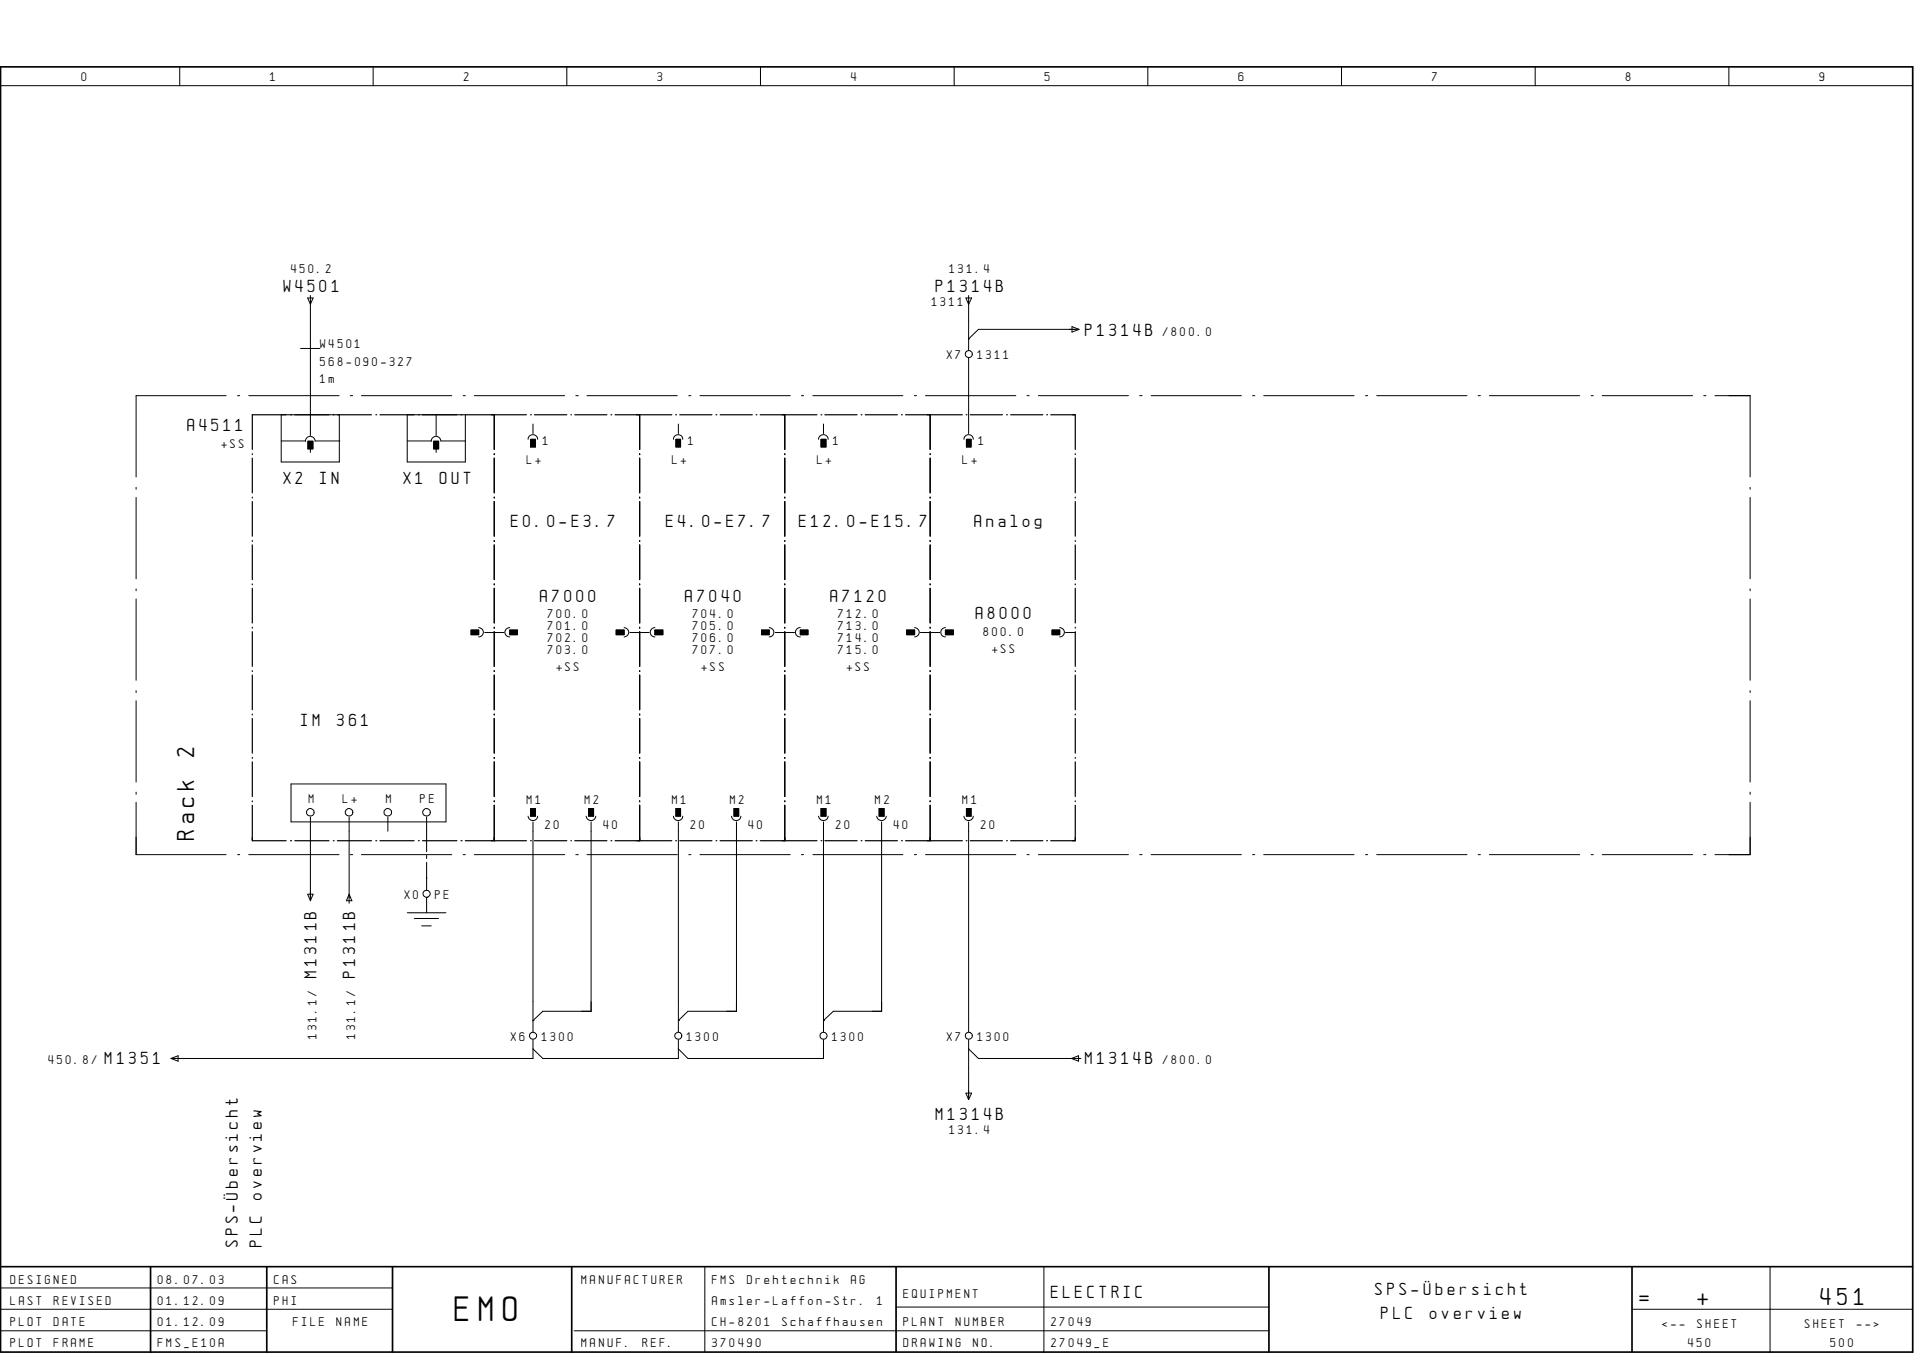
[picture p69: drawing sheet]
<svg xmlns="http://www.w3.org/2000/svg" width="297mm" height="210mm" viewBox="0 0 297 210" stroke-linecap="round" stroke-linejoin="round" font-family="sans-serif">
<defs><g id="words">
<text font-size="4.4" x="70.6" y="205">EMO</text>
<g font-size="3">
<text x="30.1" y="117.5" transform="rotate(-90 30.1 117.5)">2</text>
<text x="30.1" y="130.3" transform="rotate(-90 30.1 130.3)">Rack</text>
<text x="254.4" y="202.4">=</text>
<text x="263.4" y="202.4">+</text>
<text x="282.5" y="202.4">451</text>
</g>
<g font-size="2.2">
<text x="44" y="45.3">W4501</text>
<text x="145.2" y="45.3">P1314B</text>
<text x="168.4" y="52.1">P1314B</text>
<text x="29.1" y="66.9">A4511</text>
<text x="44" y="75">X2</text>
<text x="49.6" y="75">IN</text>
<text x="62.6" y="75">X1</text>
<text x="68.2" y="75">OUT</text>
<text x="79.3" y="81.8">E0.0-E3.7</text>
<text x="103.4" y="81.8">E4.0-E7.7</text>
<text x="124" y="81.8">E12.0-E15.7</text>
<text x="151.3" y="81.8">Analog</text>
<text x="83.8" y="93.3">A7000</text>
<text x="106.3" y="93.3">A7040</text>
<text x="128.9" y="93.3">A7120</text>
<text x="151.4" y="96.1">A8000</text>
<text x="46.7" y="112.7">IM</text>
<text x="52.3" y="112.7">361</text>
<text x="49.1" y="151.7" transform="rotate(-90 49.1 151.7)">M1311B</text>
<text x="55.1" y="151.7" transform="rotate(-90 55.1 151.7)">P1311B</text>
<text x="16.3" y="165.1">M1351</text>
<text x="168.4" y="165.1">M1314B</text>
<text x="145.2" y="173.8">M1314B</text>
<text x="40.6" y="186.1" transform="rotate(-90 40.6 186.1)">overview</text>
<text x="36.9" y="193.5" transform="rotate(-90 36.9 193.5)">SPS-šbersicht</text>
<text x="40.6" y="193.5" transform="rotate(-90 40.6 193.5)">PLC</text>
<text x="163.1" y="201.3">ELECTRIC</text>
<text x="213.4" y="201">SPS-šbersicht</text>
<text x="214.4" y="204.6">PLC</text>
<text x="221.9" y="204.6">overview</text>
</g>
<g font-size="1.6">
<text x="12.7" y="12.6">0</text>
<text x="41.9" y="12.6">1</text>
<text x="72" y="12.6">2</text>
<text x="102.1" y="12.6">3</text>
<text x="132.1" y="12.6">4</text>
<text x="162.1" y="12.6">5</text>
<text x="192.2" y="12.6">6</text>
<text x="222.2" y="12.6">7</text>
<text x="252.3" y="12.6">8</text>
<text x="282.4" y="12.6">9</text>
<text x="45.2" y="42.3">450.2</text>
<text x="144.6" y="47.5">1311</text>
<text x="147.4" y="42.3">131.4</text>
<text x="180.5" y="52.1">/800.0</text>
<text x="49.7" y="54.1">W4501</text>
<text x="49.7" y="56.7">568-090-327</text>
<text x="49.7" y="59.4">1m</text>
<text x="146.9" y="55.8">X7</text>
<text x="151.7" y="55.8">1311</text>
<text x="34.4" y="69.5">+SS</text>
<text x="81.7" y="71.9">L+</text>
<text x="84.2" y="69">1</text>
<text x="104.3" y="71.9">L+</text>
<text x="106.8" y="69">1</text>
<text x="126.8" y="71.9">L+</text>
<text x="129.3" y="69">1</text>
<text x="149.4" y="71.9">L+</text>
<text x="151.8" y="69">1</text>
<text x="85" y="95.9">700.0</text>
<text x="107.5" y="95.9">704.0</text>
<text x="130.1" y="95.9">712.0</text>
<text x="85" y="97.7">701.0</text>
<text x="85" y="99.6">702.0</text>
<text x="85" y="101.4">703.0</text>
<text x="107.5" y="97.7">705.0</text>
<text x="107.5" y="99.6">706.0</text>
<text x="107.5" y="101.4">707.0</text>
<text x="130.1" y="97.7">713.0</text>
<text x="130.1" y="99.6">714.0</text>
<text x="130.1" y="101.4">715.0</text>
<text x="152.6" y="98.7">800.0</text>
<text x="154" y="101.3">+SS</text>
<text x="86.4" y="104.1">+SS</text>
<text x="108.9" y="104.1">+SS</text>
<text x="131.4" y="104.1">+SS</text>
<text x="47.9" y="124.6">M</text>
<text x="53.2" y="124.6">L+</text>
<text x="59.9" y="124.6">M</text>
<text x="65.2" y="124.6">PE</text>
<text x="81.7" y="124.7">M1</text>
<text x="90.8" y="124.7">M2</text>
<text x="104.3" y="124.7">M1</text>
<text x="113.3" y="124.7">M2</text>
<text x="126.8" y="124.7">M1</text>
<text x="135.8" y="124.7">M2</text>
<text x="149.4" y="124.7">M1</text>
<text x="84.6" y="128.6">20</text>
<text x="93.6" y="128.6">40</text>
<text x="107.1" y="128.6">20</text>
<text x="116.2" y="128.6">40</text>
<text x="129.7" y="128.6">20</text>
<text x="138.7" y="128.6">40</text>
<text x="152.2" y="128.6">20</text>
<text x="62.8" y="139.5">X0</text>
<text x="67.5" y="139.5">PE</text>
<text x="49.1" y="161.2" transform="rotate(-90 49.1 161.2)">131.1/</text>
<text x="55.1" y="161.2" transform="rotate(-90 55.1 161.2)">131.1/</text>
<text x="79.3" y="161.5">X6</text>
<text x="84.1" y="161.5">1300</text>
<text x="106.6" y="161.5">1300</text>
<text x="129.2" y="161.5">1300</text>
<text x="146.9" y="161.5">X7</text>
<text x="151.7" y="161.5">1300</text>
<text x="7.5" y="165.1">450.8/</text>
<text x="180.5" y="165.1">/800.0</text>
<text x="147.4" y="175.9">131.4</text>
<text x="1.6" y="199.1">DESIGNED</text>
<text x="1.6" y="202.4">LAST</text>
<text x="8.4" y="202.4">REVISED</text>
<text x="24.5" y="199.1">08.07.03</text>
<text x="24.5" y="202.4">01.12.09</text>
<text x="42.5" y="199.1">CAS</text>
<text x="42.5" y="202.4">PHI</text>
<text x="90.3" y="199.1">MANUFACTURER</text>
<text x="110.5" y="202.4">Amsler-Laffon-Str.</text>
<text x="110.5" y="199.1">FMS</text>
<text x="115.9" y="199.1">Drehtechnik</text>
<text x="132.1" y="199.1">AG</text>
<text x="136.1" y="202.4">1</text>
<text x="140.2" y="201.3">EQUIPMENT</text>
<text x="1.6" y="205.7">PLOT</text>
<text x="1.6" y="209">PLOT</text>
<text x="8.4" y="205.7">DATE</text>
<text x="8.4" y="209">FRAME</text>
<text x="24.5" y="205.7">01.12.09</text>
<text x="24.5" y="209">FMS_E10A</text>
<text x="45.5" y="205.7">FILE</text>
<text x="52.2" y="205.7">NAME</text>
<text x="90.3" y="209">MANUF.</text>
<text x="99.7" y="209">REF.</text>
<text x="110.5" y="209">370490</text>
<text x="110.5" y="205.7">CH-8201</text>
<text x="121.4" y="205.7">Schaffhausen</text>
<text x="140.2" y="205.7">PLANT</text>
<text x="140.2" y="209">DRAWING</text>
<text x="148.3" y="205.7">NUMBER</text>
<text x="151" y="209">NO.</text>
<text x="163.1" y="205.7">27049</text>
<text x="163.1" y="209">27049_E</text>
<text x="258" y="206.1">&lt;--</text>
<text x="262" y="209">450</text>
<text x="263.4" y="206.1">SHEET</text>
<text x="280.1" y="206.1">SHEET</text>
<text x="284.1" y="209">500</text>
<text x="288.2" y="206.1">--&gt;</text>
</g>
</g></defs>
<g fill="none" stroke="#000" stroke-width=".16">
<path d="M.1 13.3h296.7M27.9 10.4v2.9M57.9 10.4v2.9M88 10.4v2.9M118 10.4v2.9M148.1 10.4v2.9M178.1 10.4v2.9M208.2 10.4v2.9M238.2 10.4v2.9M268.3 10.4v2.9M46.6 54.1h3.1M47.7 46.2h.9l-.4 1z"/>
<path d="M48.2 45.8v21.8M149.9 46.2h.9l-.5 1zM150.3 52.6h.1M150.3 45.8v8.6M150.3 55.5v11.8M166.4 50.7l1.1 .4-1.1 .4zM167.4 51.1h-15.6l-1.5 1.5M21.1 75.6v.3M21.1 77.2v12.6M35.1 61.4h-14v12.6M36.9 61.4h.3M38.6 61.4h14"/>
<path d="M43.6 68.4h3.8M43.6 64.3h9.1v7.4h-9.1zM47.4 68.5a.74 .74 0 0 1 .8-.8 .74 .74 0 0 1 .7 .8M47.8 68.5h.8v1.1h-.8zM48.2 69.6v.6M48.9 68.4h3.8M54.4 61.4h.3M56.1 61.4h14M63.2 68.4h3.8M63.2 64.3h9v7.4h-9zM66.9 68.5a.74 .74 0 0 1 .8-.8 .74 .74 0 0 1 .7 .8M67.3 68.5h.8v1.1h-.8z"/>
<path d="M67.7 64.3v3.3M67.7 69.6v.6M68.5 68.4h3.8M71.9 61.4h.3M73.6 61.4h14M82 68.2a.74 .74 0 0 1 .7-.8 .74 .74 0 0 1 .7 .8M82.3 68.2h.8v1.1h-.8zM82.7 68.7h.1M82.7 65.8v1.5M89.4 61.4h.3M91.1 61.4h14M104.5 68.2a.72 .72 0 0 1 .7-.8 .72 .72 0 0 1 .8 .8"/>
<path d="M104.9 68.2h.7v1.1h-.7zM105.3 68.7h.1M105.3 65.8v1.5M106.9 61.4h.3M108.6 61.4h14M124.4 61.4h.3M126.1 61.4h14M127 68.2a.74 .74 0 0 1 .8-.8 .74 .74 0 0 1 .7 .8M127.4 68.2h.8v1.1h-.8zM127.8 68.7h.1M127.8 65.8v1.5M141.9 61.4h.3"/>
<path d="M143.6 61.4h14M149.6 68.2a.72 .72 0 0 1 .7-.8 .72 .72 0 0 1 .7 .8M150 68.2h.7v1.1h-.7zM150.3 68.7h.1M159.4 61.4h.3M161.2 61.4h13.9M176.9 61.4h.3M178.6 61.4h14.1M194.4 61.4h.3M196.1 61.4h14M211.9 61.4h.4M213.7 61.4h14"/>
<path d="M229.4 61.4h.3M231.1 61.4h14M246.9 61.4h.4M248.7 61.4h14M264.4 61.4h.3M266.1 61.4h5.5v12.6M271.6 75.6v.3M271.6 77.2v12.6M21.1 91.4v.3M21.1 92.9v12.6M73.1 97.7h1.2v.8h-1.2zM74.3 97.4a.72 .72 0 0 1 .7 .7 .72 .72 0 0 1-.7 .7"/>
<path d="M75.2 98.1h3M76.7 98.1h.1M79.1 97.7h1.2v.8h-1.2zM79.1 97.4a.72 .72 0 0 0-.7 .7 .72 .72 0 0 0 .7 .7M95.6 97.7h1.3v.8h-1.3zM96.9 97.4a.72 .72 0 0 1 .7 .7 .72 .72 0 0 1-.7 .7M97.7 98.1h3M99.3 98.1h.1M101.6 97.7h1.3v.8h-1.3zM101.6 97.4a.72 .72 0 0 0-.7 .7 .72 .72 0 0 0 .7 .7M118.2 97.7h1.2v.8h-1.2zM119.4 97.4a.72 .72 0 0 1 .7 .7 .72 .72 0 0 1-.7 .7"/>
<path d="M120.3 98.1h3M121.8 98.1h.1M124.2 97.7h1.2v.8h-1.2zM124.2 97.4a.72 .72 0 0 0-.8 .7 .72 .72 0 0 0 .8 .7M140.7 97.7h1.2v.8h-1.2zM141.9 97.4a.72 .72 0 0 1 .8 .7 .72 .72 0 0 1-.8 .7M142.8 98.1h3M144.4 98.1h.1M146.7 97.7h1.3v.8h-1.3zM146.7 97.4a.72 .72 0 0 0-.7 .7 .72 .72 0 0 0 .7 .7M163.3 97.7h1.2v.8h-1.2zM164.5 97.4a.72 .72 0 0 1 .7 .7 .72 .72 0 0 1-.7 .7"/>
<path d="M165.4 98.1h1.5M271.6 91.4v.3M271.6 92.9v12.6M21.1 107.1v.3M21.1 108.7v12.6M271.6 107.1v.3M271.6 108.7v12.6M21.1 122.9v.3M21.1 124.5v8.1h14M36.9 132.6h.3M38.6 132.6h14M45.2 121.6h24v5.9h-24z"/>
<path d="M47.7 138.7h.9l-.4 1zM48.2 126.7v13M54.2 126.7v13.4M54.2 138.7l.4 1h-.8zM54.4 132.6h.3M56.1 132.6h14M60.2 126.7v2.2M66.2 139.2h.1M66.2 126.7v5.4M66.2 132.7v.5M66.2 133.8v4.2M66.2 139.2v2.4"/>
<path d="M71.9 132.6h.3M73.6 132.6h14M82 126.6a.74 .74 0 0 0 .7 .7 .74 .74 0 0 0 .7-.7M82.3 125.4h.8v1.2h-.8zM82.7 126h.1M82.7 127.5v32.6M89.4 132.6h.3M91 126.6a.74 .74 0 0 0 .7 .7 .74 .74 0 0 0 .8-.7M91.1 132.6h14M91.4 125.4h.7v1.2h-.7zM91.7 126h.1M91.7 127.5v29.4h-7.5l-1.5 1.4"/>
<path d="M104.5 126.6a.72 .72 0 0 0 .7 .7 .72 .72 0 0 0 .8-.7M104.9 125.4h.7v1.2h-.7zM105.3 126h.1M105.3 127.5v32.6M106.9 132.6h.3M108.6 132.6h14M113.5 126.6a.72 .72 0 0 0 .8 .7 .72 .72 0 0 0 .7-.7M113.9 125.4h.7v1.2h-.7zM114.3 126h.1M114.3 127.5v29.4h-7.5l-1.5 1.4M124.4 132.6h.3M126.1 132.6h14"/>
<path d="M127 126.6a.74 .74 0 0 0 .8 .7 .74 .74 0 0 0 .7-.7M127.4 125.4h.8v1.2h-.8zM127.8 126h.1M127.8 127.5v32.6M136.1 126.6a.74 .74 0 0 0 .7 .7 .74 .74 0 0 0 .7-.7M136.4 125.4h.8v1.2h-.8zM136.8 126h.1M136.8 127.5v29.4h-7.5l-1.5 1.4M141.9 132.6h.3M143.6 132.6h14M149.6 126.6a.72 .72 0 0 0 .7 .7 .72 .72 0 0 0 .7-.7M150 125.4h.7v1.2h-.7z"/>
<path d="M150.3 126h.1M150.3 127.5v32.6M159.4 132.6h.3M161.2 132.6h13.9M176.9 132.6h.3M178.6 132.6h14.1M194.4 132.6h.3M196.1 132.6h14M211.9 132.6h.4M213.7 132.6h14M229.4 132.6h.3M231.1 132.6h14"/>
<path d="M246.9 132.6h.4M248.7 132.6h14M264.4 132.6h.3M271.6 124.5v8.1h-5.5M271.6 122.9v.3M63.2 141.6h6M64.3 142.5h3.8M65.4 143.6h1.5M82.7 158.3h.1M105.3 158.3h.1M127.8 158.3h.1M26.5 164.2l1.1-.4v.8z"/>
<path d="M82.7 161.3v2.9h-56.1M105.3 161.3v2.9h-21.1l-1.5-1.5M127.8 161.3v2.9h-21l-1.5-1.5M149.9 169.6h.9l-.5 1zM150.3 162.7l1.5 1.5h16M150.3 161.3v9.2M166.3 164.2l1.1-.4v.8zM.1 199.8h60.8M109.4 196.5v13.3M162 196.5v13.3M274.7 196.5v13.3M.1 203.1h60.8"/>
<path d="M.1 206.5h41.3M89.1 206.5h107.8M139.1 202.8h57.8M253.3 203.1h43.5"/>
<circle cx="150.4" cy="54.9" r=".55"/>
<circle cx="48.2" cy="126" r=".59"/>
<circle cx="54.2" cy="126" r=".59"/>
<circle cx="60.2" cy="126" r=".59"/>
<circle cx="66.2" cy="138.6" r=".55"/>
<circle cx="66.2" cy="126" r=".59"/>
<circle cx="82.7" cy="160.7" r=".55"/>
<circle cx="105.3" cy="160.7" r=".55"/>
<circle cx="127.8" cy="160.7" r=".55"/>
<circle cx="150.4" cy="160.7" r=".56"/>
</g>
<path d="M.1 10.4h296.7v199.4h-296.7zM.1 196.5h296.7M23.4 196.5v13.3M41.4 196.5v13.3M60.9 196.5v13.3M88.7 196.5v13.3M139.1 196.5v13.3M196.9 196.5v13.3M253.3 196.5v13.3" fill="none" stroke="#000" stroke-width=".26"/>
<g fill="none" stroke="#000" stroke-width=".19">
<path d="M39.2 70.4v.1M39.2 71.1v5.4M39.2 77.1v.2M39.2 77.8v5.4M44.4 64.3h-5.2v5.4M45.1 64.3h.2M45.8 64.3h5.3M51.7 64.3h.2M52.4 64.3h5.3M58.3 64.3h.2M59 64.3h5.3M64.9 64.3h.2"/>
<path d="M65.6 64.3h5.3M71.5 64.3h.2M72.2 64.3h9.5M76.7 64.3v5.4M76.7 70.4v.1M76.7 71.1v5.4M76.7 77.1v.2M76.7 77.8v5.4M82.3 64.3h.2M82.9 64.3h5.1M88.6 64.3h.1M89.2 64.3h5"/>
<path d="M94.8 64.3h.2M95.5 64.3h8.8M99.3 64.3v5.4M99.3 70.4v.1M99.3 71.1v5.4M99.3 77.1v.2M99.3 77.8v5.4M104.9 64.3h.1M105.5 64.3h5M111.1 64.3h.1M111.8 64.3h5M117.3 64.3h.2"/>
<path d="M118 64.3h8.8M121.8 64.3v5.4M121.8 70.4v.1M121.8 71.1v5.4M121.8 77.1v.2M121.8 77.8v5.4M127.4 64.3h.1M128 64.3h5M133.6 64.3h.2M134.3 64.3h5M139.9 64.3h.1M140.5 64.3h8.8"/>
<path d="M144.4 64.3v5.4M144.4 70.4v.1M144.4 71.1v5.4M144.4 77.1v.2M144.4 77.8v5.4M149.9 64.3h.2M150.6 64.3h5M156.2 64.3h.1M156.8 64.3h5M162.4 64.3h.2M163.1 64.3h3.8v5.4M166.9 70.4v.1"/>
<path d="M166.9 71.1v5.4M166.9 77.1v.2M166.9 77.8v5.4M39.2 83.9v.1M39.2 84.5v5.4M39.2 90.6v.1M39.2 91.3v5.3M39.2 97.3v.2M39.2 98v5.4M76.7 83.9v.1M76.7 84.5v5.4M76.7 90.6v.1"/>
<path d="M76.7 91.3v5.3M76.7 97.3v.2M76.7 98v5.4M99.3 83.9v.1M99.3 84.5v5.4M99.3 90.6v.1M99.3 91.3v5.3M99.3 97.3v.2M99.3 98v5.4M121.8 83.9v.1M121.8 84.5v5.4M121.8 90.6v.1"/>
<path d="M121.8 91.3v5.3M121.8 97.3v.2M121.8 98v5.4M144.4 83.9v.1M144.4 84.5v5.4M144.4 90.6v.1M144.4 91.3v5.3M144.4 97.3v.2M144.4 98v5.4M166.9 83.9v.1M166.9 84.5v5.4M166.9 90.6v.1"/>
<path d="M166.9 91.3v5.3M166.9 97.3v.2M166.9 98v5.4M39.2 104.1v.1M39.2 104.7v5.4M39.2 110.8v.1M39.2 111.5v5.3M39.2 117.5v.1M39.2 118.2v5.4M76.7 104.1v.1M76.7 104.7v5.4M76.7 110.8v.1"/>
<path d="M76.7 111.5v5.3M76.7 117.5v.1M76.7 118.2v5.4M99.3 104.1v.1M99.3 104.7v5.4M99.3 110.8v.1M99.3 111.5v5.3M99.3 117.5v.1M99.3 118.2v5.4M121.8 104.1v.1M121.8 104.7v5.4M121.8 110.8v.1"/>
<path d="M121.8 111.5v5.3M121.8 117.5v.1M121.8 118.2v5.4M144.4 104.1v.1M144.4 104.7v5.4M144.4 110.8v.1M144.4 111.5v5.3M144.4 117.5v.1M144.4 118.2v5.4M166.9 104.1v.1M166.9 104.7v5.4M166.9 110.8v.1"/>
<path d="M166.9 111.5v5.3M166.9 117.5v.1M166.9 118.2v5.4M39.2 124.2v.2M39.2 124.9v5.5h5.2M45.1 130.4h.2M45.8 130.4h5.3M51.7 130.4h.2M52.4 130.4h5.3M58.3 130.4h.2M59 130.4h5.3M64.9 130.4h.2"/>
<path d="M65.6 130.4h5.3M71.5 130.4h.2M72.2 130.4h9.5M76.7 124.2v.2M76.7 124.9v5.5M82.3 130.4h.2M82.9 130.4h5.1M88.6 130.4h.1M89.2 130.4h5M94.8 130.4h.2M95.5 130.4h8.8M99.3 124.2v.2"/>
<path d="M99.3 124.9v5.5M104.9 130.4h.1M105.5 130.4h5M111.1 130.4h.1M111.8 130.4h5M117.3 130.4h.2M118 130.4h8.8M121.8 124.2v.2M121.8 124.9v5.5M127.4 130.4h.1M128 130.4h5M133.6 130.4h.2"/>
<path d="M134.3 130.4h5M139.9 130.4h.1M140.5 130.4h8.8M144.4 124.2v.2M144.4 124.9v5.5M149.9 130.4h.2M150.6 130.4h5M156.2 130.4h.1M156.8 130.4h5M162.4 130.4h.2M166.9 124.9v5.5h-3.8M166.9 124.2v.2"/>
</g>
<g fill="#000">
<path d="M47.8 68.5h.8v1.1h-.8zM67.3 68.5h.8v1.1h-.8zM82.3 68.2h.8v1.1h-.8zM104.9 68.2h.7v1.1h-.7zM127.4 68.2h.8v1.1h-.8zM150 68.2h.7v1.1h-.7zM73.1 97.7h1.2v.8h-1.2zM79.1 97.7h1.2v.8h-1.2zM95.6 97.7h1.3v.8h-1.3zM101.6 97.7h1.3v.8h-1.3zM118.2 97.7h1.2v.8h-1.2zM124.2 97.7h1.2v.8h-1.2z"/>
<path d="M140.7 97.7h1.2v.8h-1.2zM146.7 97.7h1.3v.8h-1.3zM163.3 97.7h1.2v.8h-1.2zM82.3 125.4h.8v1.2h-.8zM91.4 125.4h.7v1.2h-.7zM104.9 125.4h.7v1.2h-.7zM113.9 125.4h.7v1.2h-.7zM127.4 125.4h.8v1.2h-.8zM136.4 125.4h.8v1.2h-.8zM150 125.4h.7v1.2h-.7z"/>
</g>
<use href="#words"/>
</svg>
